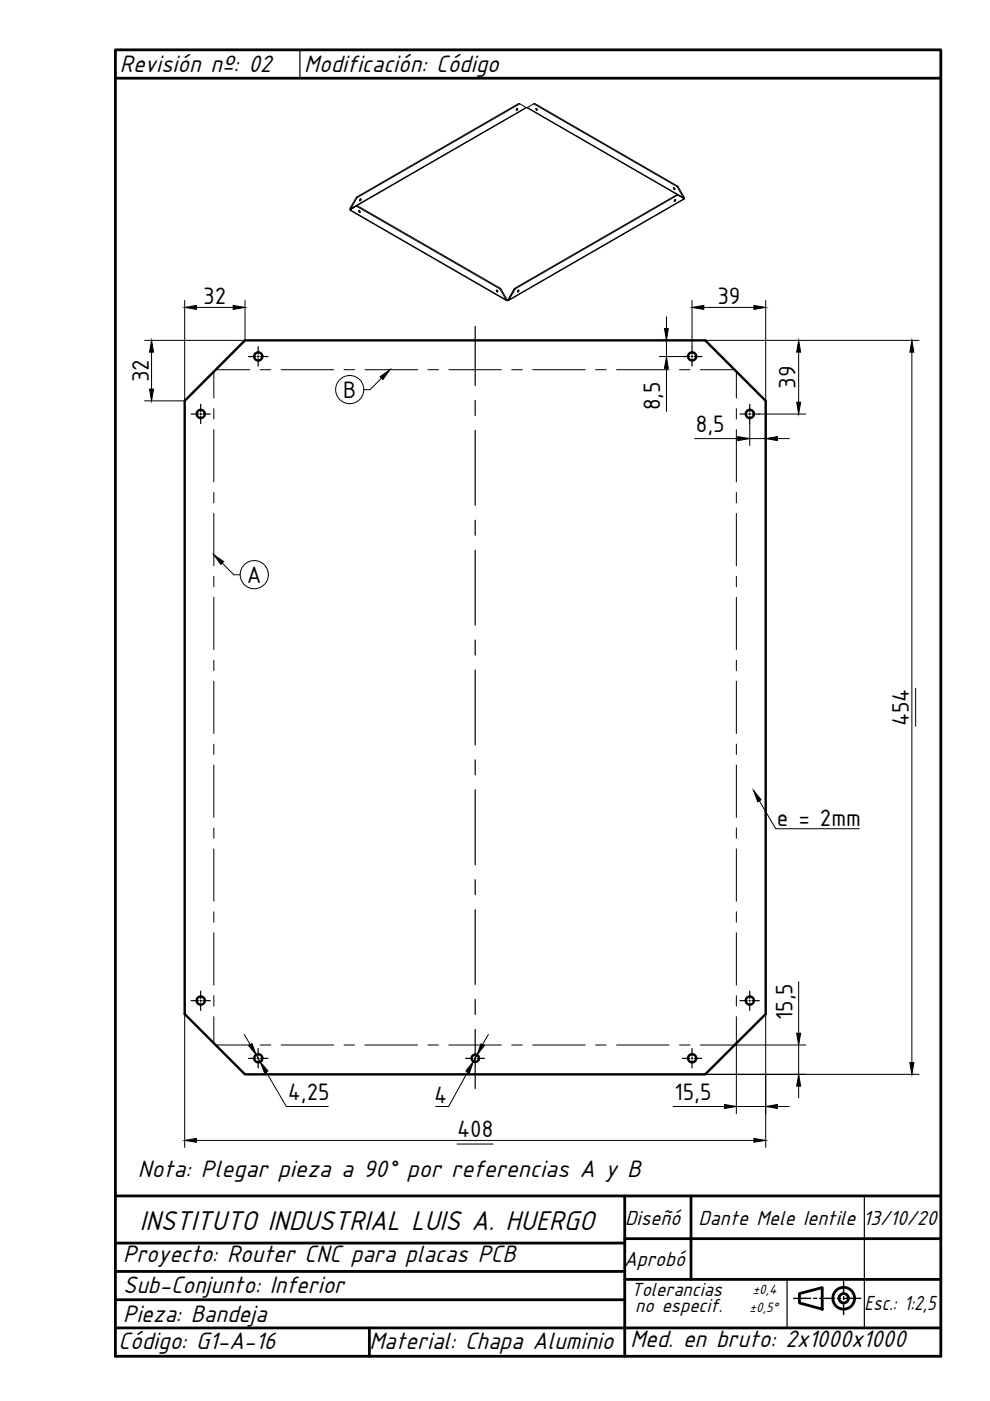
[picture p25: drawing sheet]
<svg xmlns="http://www.w3.org/2000/svg" width="210mm" height="297mm" viewBox="0 0 210 297" stroke-linecap="round" stroke-linejoin="round" font-family="sans-serif">
<defs><g id="words">
<text font-size="6.4" x="29.6" y="260.9">INSTITUTO INDUSTRIAL LUIS A. HUERGO</text>
<g font-size="5.6">
<text x="25.4" y="15.4">Revisión nº: 02</text>
<text x="64.5" y="15.4">Modificación: Código</text>
<text x="26.1" y="267.6">Proyecto: Router CNC para placas PCB</text>
<text x="26.1" y="274.1">Sub-Conjunto: Inferior</text>
<text x="26.1" y="280.2">Pieza: Bandeja</text>
<text x="25.1" y="286">Código: G1-A-16</text>
<text x="78.3" y="286.1">Material: Chapa Aluminio</text>
<text x="133.6" y="285.7">Med. en bruto: 2x1000x1000</text>
</g>
<g font-size="5.4">
<text x="43.1" y="64.5">32</text>
<text x="152.1" y="64.5">39</text>
<text x="31.5" y="81" transform="rotate(-90 31.5 81)">32</text>
<text x="168.7" y="82.5" transform="rotate(-90 168.7 82.5)">39</text>
<text x="72.7" y="84.4">B</text>
<text x="140" y="87" transform="rotate(-90 140 87)">8,5</text>
<text x="147.5" y="91.6">8,5</text>
<text x="52.3" y="123.6">A</text>
<text x="192.7" y="154" transform="rotate(-90 192.7 154)">454</text>
<text x="164.7" y="175.1">e = 2mm</text>
<text x="168" y="216.3" transform="rotate(-90 168 216.3)">15,5</text>
<text x="61" y="233.3">4,25</text>
<text x="92" y="234">4</text>
<text x="143" y="233.3">15,5</text>
<text x="96.9" y="241.2">408</text>
<text x="29.2" y="249.6">Nota: Plegar pieza a 90° por referencias A y B</text>
</g>
<g font-size="4.8">
<text x="132.5" y="259.8">Diseñó</text>
<text x="148.1" y="259.8">Dante Mele Ientile 13/10/20</text>
<text x="132.3" y="268.5">Aprobó</text>
<text x="183.3" y="277.7">Esc.: 1:2,5</text>
</g>
<g font-size="4.5">
<text x="133.8" y="274.7">Tolerancias</text>
<text x="134.7" y="278.2">no especif.</text>
</g>
<g font-size="3.2">
<text x="159.6" y="274.3">±0,4</text>
<text x="158.9" y="278.1">±0,5°</text>
</g>
</g></defs>
<!-- layer: 0 -->
<g fill="none" stroke="#000" stroke-width=".59">
<path d="M24.5 253.6h108v34M132.5 253.6h67M146.5 253.6v17.7M24.5 275.6h108M24.5 269.6h108M24.5 263.6h108M132.5 271.3h67M132.5 262.6h67M169.5 274.3l4.8-1.3v4.6l-4.8-1.3zM24.5 287.6v-277h175v277M24.5 281.5h175M78.3 281.5v6.1"/>
<circle cx="178.9" cy="275.3" r="2.31"/>
<circle cx="178.9" cy="275.3" r=".99"/>
</g>
<!-- layer: DIBUJO -->
<path d="M24.5 16.6h175M24.5 287.6h175" fill="none" stroke="#000" stroke-width=".59"/>
<!-- layer: 0 -->
<path d="M168.3 275.3h3.6M172.5 275.3h.6M173.8 275.3h3.2M177.6 275.3h.6M178.9 271.7v2.6M178.9 274.9v.6M178.9 276.2v2.5M178.9 275.3h3.6" fill="none" stroke="#000" stroke-width=".3"/>
<g fill="none" stroke="#000" stroke-width=".25">
<path d="M63.6 10.6v6M52.7 75.6h1.6M54.6 75.6h.3M54.7 73.5v1.6M54.7 75.4v.3M54.7 76.1v1.5M55.2 75.6h1.6M100.8 69.2v12.5M144.7 75.6h1.6M146.6 75.6h.3M146.7 73.5v1.6M146.7 75.4v.3"/>
<path d="M146.7 76.1v1.5M147.2 75.6h1.6M40.5 87.8h1.6M42.4 87.8h.3M42.5 85.7v1.6M42.5 87.6v.4M42.5 88.3v1.5M43 87.8h1.6M100.8 84.9v3.2M100.8 91.3v15.8M156.9 87.8h1.6M158.8 87.8h.3"/>
<path d="M159 85.7v1.6M159 87.6v.4M159 88.3v1.5M159.4 87.8h1.6M100.8 110.3v3.2M100.8 116.7v15.8M100.8 135.7v3.2M100.8 142.1v15.8M100.8 161.1v3.2M100.8 167.5v15.8M100.8 186.5v3.2M100.8 192.9v15.8"/>
<path d="M40.5 212.2h1.6M42.4 212.2h.3M42.5 210.1v1.6M42.5 212v.3M42.5 212.7v1.5M43 212.2h1.6M100.8 211.9v3.2M100.8 218.3v12.5M156.9 212.2h1.6M158.8 212.2h.3M159 210.1v1.6M159 212v.3"/>
<path d="M159 212.7v1.5M159.4 212.2h1.6M52.7 224.4h1.6M54.6 224.4h.3M54.7 222.3v1.6M54.7 224.2v.3M54.7 224.9v1.5M55.2 224.4h1.6M98.7 224.4h1.5M100.6 224.4h.3M101.2 224.4h1.5M144.7 224.4h1.6"/>
<path d="M146.6 224.4h.3M146.7 222.3v1.6M146.7 224.2v.3M146.7 224.9v1.5M147.2 224.4h1.6M183.3 253.6v27.9M166.9 271.3v10.2"/>
</g>
<!-- layer: Visible (ISO) -->
<g fill="none" stroke="#000" stroke-width=".21">
<path d="M109.6 23l.2 .1-.3 .3zM109.6 23l-.1 .3M110.2 22l-34.5 19.9M113.1 22l30.5 17.6M113.7 23l.2 .1v.3l-.3-.1zM113.8 23l.1 .3M142.8 39.8l.3 .1v.3l-.3-.1zM142.9 39.8l.2 .3M143.6 39.6l.1-.1-30.4-17.6-1.5 .9h-.3l-1.5-.9-34.4 19.9M143.6 39.6l1.3 2.3M143.7 39.5l1.4 2.3M74.4 44.4l-.2-.3 .1 .3"/>
<path d="M75.6 43.7l30.4 17.5 1.3 2.4M75.6 41.8l-1.4 2.3M75.6 41.8l.1 .1M75.7 41.9l-1.3 2.3M76.1 44.7l.2 .1v.3l-.2-.1zM76.2 44.7l.2 .2M76.4 42.2l.2 .1-.3 .3zM76.4 42.2l-.2 .3M143.1 42.3l.2 .1-.3 .3zM143.1 42.3l-.2 .3M143.7 41.3l-34.4 19.9M144.9 42h.1"/>
<path d="M144.9 42v-.1l.2-.1-.1 .3M105.3 61.5l.2 .2v.2l-.2-.1zM105.4 61.5l.1 .3M106.2 61.2h-.2M107.5 63.5l-.2 .1 .2 .2 .1-.3M107.5 63.5l-1.3-2.3-30.5-17.6-1.5 .9 33.2 19.2M107.5 63.5h.1M107.7 63.5h-.1M107.9 63.6l-.3 .1M109.1 61.2l-1.4 2.3 .2 .1 1.4-2.4M109.1 61.2l34.5-19.9 1.5 .8-37.3 21.6M109.1 61.2h.2"/>
<path d="M109.9 61.5l.1 .1-.2 .3zM109.9 61.5l-.2 .3"/>
</g>
<!-- layer: Visible Narrow (ISO) -->
<path d="M111.5 22.8l-37.1 21.4M111.8 22.8l33.1 19.1M74.2 44.5l33.1 19.1M144.9 42l-33.2-19.2-37.3 21.6M145.1 42.1l-37.2 21.5M107.5 63.5h.2" fill="none" stroke="#000" stroke-width=".21"/>
<!-- layer: Visible (ISO) -->
<g fill="none" stroke="#000" stroke-width=".51">
<path d="M51.9 72.2h97.6l12.8 12.8v130l-12.8 12.8h-97.6l-12.7-12.8v-130z"/>
<circle cx="54.8" cy="75.6" r=".87"/>
<circle cx="146.7" cy="75.6" r=".87"/>
<circle cx="42.6" cy="87.8" r=".87"/>
<circle cx="159" cy="87.8" r=".87"/>
<circle cx="42.6" cy="212.1" r=".87"/>
<circle cx="159" cy="212.1" r=".87"/>
<circle cx="54.8" cy="224.4" r=".87"/>
<circle cx="100.8" cy="224.4" r=".78"/>
<circle cx="146.7" cy="224.4" r=".87"/>
</g>
<!-- layer: 0 -->
<g fill="none" stroke="#000" stroke-width=".21">
<path d="M32.1 74.7v7.8M39.2 63.7v21.3h-8.6M41.7 65.2h7.7M45.3 78.8v5.6M45.8 78.4h7.2M51.9 63.7v8.5h-21.3M55.2 78.4h2.2M59.6 78.4h11.1M72.9 78.4h2.3M77.4 78.4h11.1M90.7 78.4h2.3M95.2 78.4h11.1"/>
<path d="M108.5 78.4h2.2M112.9 78.4h11.2M126.3 78.4h2.2M130.7 78.4h11.2M139.8 72.2h6.9M139.8 75.6h4.9M141.3 67.2v2.5M141.3 72.2v3.4M141.3 78.1v9.1M144.1 78.4h2.2M146.7 63.7v9.8M148.5 78.4h7.2"/>
<path d="M149.2 65.2h10.7M149.5 72.2h45.4M156.1 78.8v5.6M162.3 63.7v21.3M169.3 74.7v10.6M193.3 74.7v150.6M45.3 86.6v2.2M45.3 91.1v11.1M80.9 80.2l-2.5 2.4M147.3 93h9.1M156.1 86.6v2.2M156.1 91.1v11.1"/>
<path d="M159 89.8v4.7M159 93h3.3M161 87.8h9.9M162.3 87.8v6.7M164.8 93h2.5M45.3 104.4v2.2M45.3 108.9v11.1M47.1 119.4l2.5 2.5M156.1 104.4v2.2M156.1 108.9v11.1M45.3 122.2v2.2M45.3 126.6v11.1"/>
<path d="M45.3 140v2.2M156.1 122.2v2.2M156.1 126.6v11.1M156.1 140v2.2M45.3 144.4v11.1M45.3 157.8v2.2M156.1 144.4v11.1M156.1 157.8v2.2M194.1 146v8M45.3 162.2v11.1M45.3 175.5v2.2M45.3 180v11.1"/>
<path d="M156.1 162.2v11.1M156.1 175.5v2.2M156.1 180v11.1M161 169.8l3.5 5.9h17.7M45.3 193.3v2.2M45.3 197.8v11.1M156.1 193.3v2.2M156.1 197.8v11.1M39.2 215v28.3M45.3 211.1v2.2M45.3 215.5v5.7M51.8 219.3l1.2 2.2"/>
<path d="M103.5 219.3l-1.2 2.2M156.1 211.1v2.2M156.1 215.5v20.6M162.3 215v28.3M169.3 208.1v11M45.8 221.6h7.2M54.3 223.6l.9 1.5M55.2 221.6h2.2M56.4 227.3l4.3 7.3h8.9M59.6 221.6h11.1M72.9 221.6h2.3M77.4 221.6h11.1"/>
<path d="M90.7 221.6h2.3M95.2 221.6h11.1M99.1 227.3l-4 7.3h-2.7M101.1 223.7l-.7 1.4M108.5 221.6h2.2M112.9 221.6h11.2M126.3 221.6h2.2M130.7 221.6h11.2M142.7 234.6h10.9M144.1 221.6h2.2M148.5 221.6h22.4M149.5 227.8h45.4"/>
<path d="M156.1 234.6h6.2M164.8 234.6h2.5M169.3 221.6v6.2M169.3 230.3v2.5M41.7 241.8h118.2M96.9 242.6h7.7"/>
</g>
<g fill="#000" stroke="#000" stroke-width=".21">
<path d="M32.1 72.2l.5 2.5h-.9zM39.2 65.2l2.5-.4v.8zM49.4 64.8l2.5 .4-2.5 .4zM140.9 69.7h.8l-.4 2.5zM141.3 75.6l.4 2.5h-.8zM146.7 65.2l2.5-.4v.8zM159.9 64.8l2.4 .4-2.4 .4zM169.3 72.2l.5 2.5h-.9zM193.3 72.2l.5 2.5h-.9zM31.7 82.5h.9l-.5 2.5zM80.6 79.9l2.1-1.5-1.5 2.1zM156.4 92.6l2.6 .4-2.6 .4z"/>
<path d="M162.3 93l2.5-.4v.8zM168.9 85.3h.9l-.5 2.5zM45.3 117.6l2.1 1.5-.6 .6zM159.8 167.6l1.6 2-.7 .4zM168.9 219.1h.9l-.5 2.5zM52.7 221.7l.7-.4 .9 2.3zM55.2 225.1l1.6 2-.7 .4zM100.4 225.1l-.9 2.4-.7-.4zM102 221.3l.7 .4-1.6 2zM153.6 234.2l2.5 .4-2.5 .4zM162.3 234.6l2.5-.4v.8zM169.3 227.8l.5 2.5h-.9z"/>
<path d="M192.9 225.3h.9l-.5 2.5zM39.2 241.8l2.5-.4v.8zM159.9 241.4l2.4 .4-2.4 .4z"/>
</g>
<!-- layer: Symbol (ISO) -->
<g fill="none" stroke="#000" stroke-width=".21">
<path d="M77.1 82.6h1.3M49.6 121.9h1.3"/>
<circle cx="74.1" cy="82.6" r="2.98"/>
<circle cx="53.9" cy="121.8" r="2.98"/>
</g>
<use href="#words"/>
</svg>
